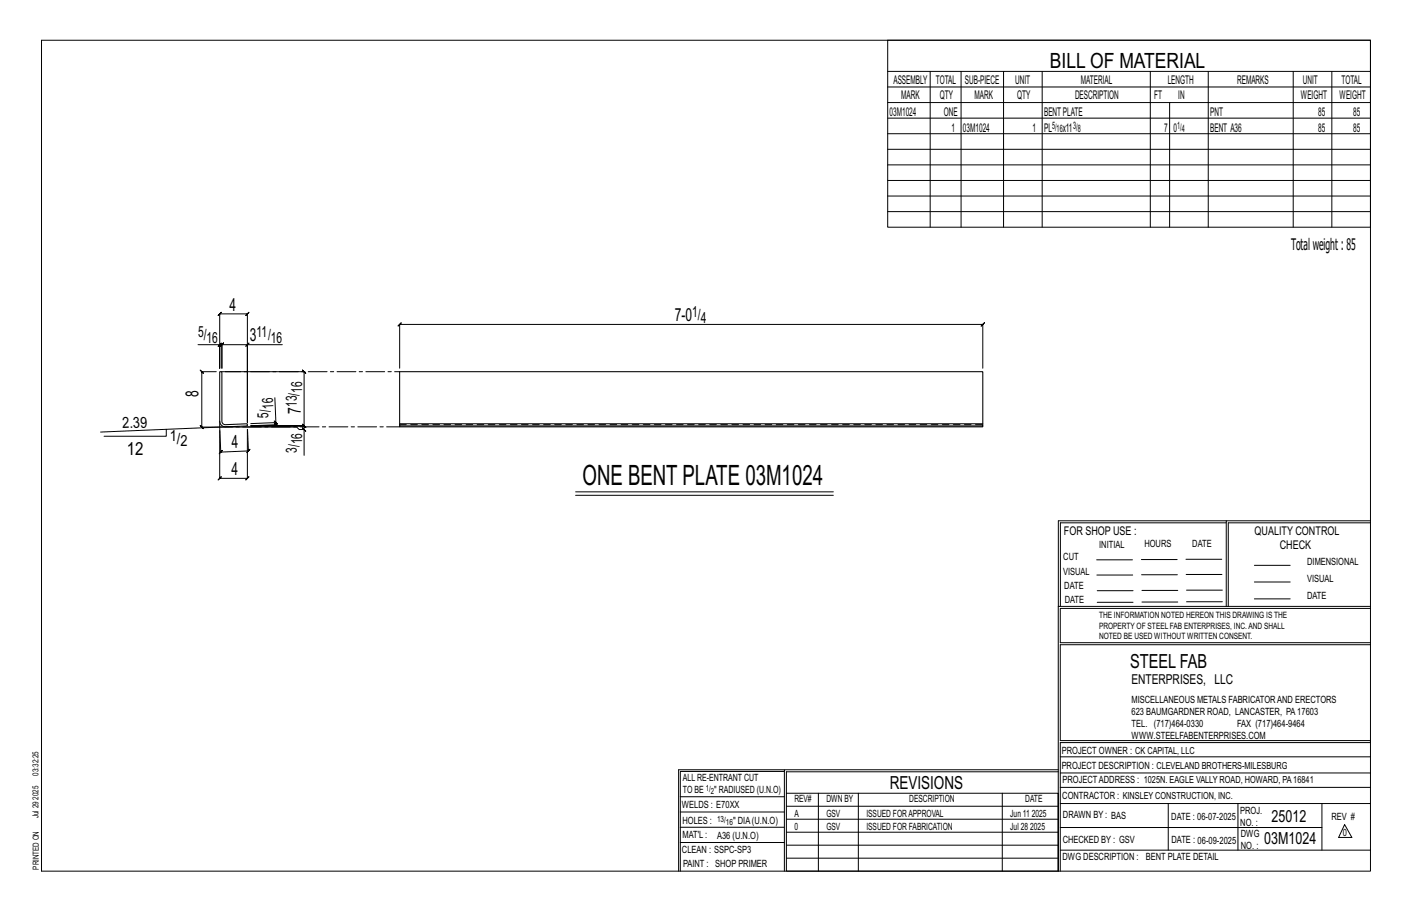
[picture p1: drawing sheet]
<svg xmlns="http://www.w3.org/2000/svg" width="432mm" height="279mm" viewBox="0 0 432 279" stroke-linecap="round" stroke-linejoin="round" font-family="sans-serif">
<defs><g id="words">
<text font-size="8.6" x="178.1" y="148.4">ONE BENT PLATE 03M1024</text>
<text font-size="6.4" x="321.1" y="20.7">BILL OF MATERIAL</text>
<text font-size="5.9" x="345.6" y="204.1">STEEL FAB</text>
<g font-size="5.5">
<text x="70.1" y="95">4</text>
<text x="206.4" y="98.2">7-0</text>
<text x="76.4" y="104.4">3</text>
<text x="60.7" y="121.5" transform="rotate(-90 60.7 121.5)">8</text>
<text x="92" y="126.5" transform="rotate(-90 92 126.5)">7</text>
<text x="70.9" y="137.1" transform="rotate(-2 70.9 137.1)">4</text>
<text x="38.8" y="139">12</text>
<text x="70.8" y="145.2">4</text>
<text x="272.2" y="241.1">REVISIONS</text>
</g>
<g font-size="5.1">
<text x="388.9" y="251.3">25012</text>
<text x="386.6" y="258.1">03M1024</text>
</g>
<text font-size="4.9" x="394.8" y="76.4">Totalweight : 85</text>
<g font-size="4.7">
<text x="211.7" y="96.9">1/</text>
<text x="214.3" y="98.6">4</text>
<text x="60.6" y="103.1">5/</text>
<text x="63.2" y="104.8">16</text>
<text x="78.5" y="103.1">11/</text>
<text x="82.8" y="104.8">16</text>
<text x="83.6" y="125.1" transform="rotate(-92 83.6 125.1)">16</text>
<text x="90.8" y="124.5" transform="rotate(-90 90.8 124.5)">13/</text>
<text x="92.4" y="120.1" transform="rotate(-90 92.4 120.1)">16</text>
<text x="37.5" y="131" transform="rotate(-2 37.5 131)">2.39</text>
<text x="82.1" y="127.8" transform="rotate(-92 82.1 127.8)">5/</text>
<text x="51.9" y="134.7">1/</text>
<text x="55.2" y="136.4">2</text>
<text x="92.4" y="135.8" transform="rotate(-90 92.4 135.8)">16</text>
<text x="90.8" y="138.5" transform="rotate(-90 90.8 138.5)">3/</text>
</g>
<text font-size="4.2" x="346" y="209.1">ENTERPRISES, LLC</text>
<g font-size="3.7">
<text x="273.2" y="25.6">ASSEMBLY</text>
<text x="286.2" y="25.6">TOTAL</text>
<text x="295.1" y="25.6">SUB-PIECE</text>
<text x="310.4" y="25.6">UNIT</text>
<text x="330.5" y="25.6">MATERIAL</text>
<text x="357.1" y="25.6">LENGTH</text>
<text x="378.3" y="25.6">REMARKS</text>
<text x="398.4" y="25.6">UNIT</text>
<text x="410.2" y="25.6">TOTAL</text>
<text x="272.1" y="35.5">03M1024</text>
<text x="275.6" y="30.4">MARK</text>
<text x="287.4" y="30.4">QTY</text>
<text x="288.6" y="35.5">ONE</text>
<text x="298" y="30.4">MARK</text>
<text x="311" y="30.4">QTY</text>
<text x="319.3" y="35.5">BENTPLATE</text>
<text x="328.7" y="30.4">DESCRIPTION</text>
<text x="353" y="30.4">FT</text>
<text x="360.3" y="30.4">IN</text>
<text x="370.1" y="35.5">PNT</text>
<text x="397.8" y="30.4">WEIGHT</text>
<text x="403.2" y="35.5">85</text>
<text x="409.6" y="30.4">WEIGHT</text>
<text x="413.8" y="35.5">85</text>
<text x="290.9" y="40.2">1</text>
<text x="294.5" y="40.2">03M1024</text>
<text x="315.8" y="40.2">1</text>
<text x="319.3" y="40.2">PL</text>
<text x="325" y="40.2">x11</text>
<text x="356" y="40.2">7</text>
<text x="358.9" y="40.2">0</text>
<text x="370.1" y="40.2">BENT A36</text>
<text x="403.2" y="40.2">85</text>
<text x="413.8" y="40.2">85</text>
<text x="325.3" y="163.4">FOR SHOP USE :</text>
<text x="383.7" y="163.4">QUALITY CONTROL</text>
<text x="391.4" y="167.8">CHECK</text>
</g>
<g font-size="3.1">
<text x="321.7" y="39.4">5/</text>
<text x="323.1" y="40.5">16</text>
<text x="328.2" y="39.4">3/</text>
<text x="329.6" y="40.5">8</text>
<text x="360" y="39.4">1/</text>
<text x="361.4" y="40.5">4</text>
<text x="336.2" y="167.4">INITIAL</text>
<text x="350" y="167.1">HOURS</text>
<text x="364.6" y="167.2">DATE</text>
<text x="325.2" y="171.3">CUT</text>
<text x="399.8" y="172.8">DIMENSIONAL</text>
<text x="325.1" y="175.8">VISUAL</text>
<text x="399.8" y="177.9">VISUAL</text>
<text x="325.5" y="180">DATE</text>
<text x="325.7" y="184.4">DATE</text>
<text x="399.8" y="183.1">DATE</text>
<text x="346" y="215">MISCELLANEOUS METALS FABRICATORAND ERECTORS</text>
<text x="346" y="218.6">623 BAUMGARDNER ROAD, LANCASTER, PA17603</text>
<text x="346" y="225.8">WWW.STEELFABENTERPRISES.COM</text>
<text x="346" y="222.2">TEL. (717)464-0330</text>
<text x="378.3" y="222.2">FAX (717)464-9464</text>
<text x="324.7" y="230.5">PROJECT OWNER : CK CAPITAL, LLC</text>
<text x="208.8" y="238.8">ALL RE-ENTRANT CUT</text>
<text x="324.7" y="235.1">PROJECT DESCRIPTION : CLEVELAND BROTHERS-MILESBURG</text>
<text x="324.9" y="239.5">PROJECTADDRESS : 1025N. EAGLE VALLY ROAD, HOWARD, PA16841</text>
<text x="208.8" y="242.5">TO BE</text>
<text x="218.4" y="242.5">&quot; RADIUSED (U.N.O)</text>
<text x="242.9" y="245.3">REV#</text>
<text x="252.7" y="245.3">DWN BY</text>
<text x="278.1" y="245.3">DESCRIPTION</text>
<text x="313.5" y="245.3">DATE</text>
<text x="324.9" y="244.2">CONTRACTOR : KINSLEY CONSTRUCTION, INC.</text>
<text x="208.5" y="247">WELDS : E70XX</text>
<text x="208.7" y="251.7">HOLES :</text>
<text x="224.2" y="251.8">&quot; DIA(U.N.O)</text>
<text x="242.9" y="249.9">A</text>
<text x="252.7" y="249.9">GSV</text>
<text x="264.9" y="249.9">ISSUED FORAPPROVAL</text>
<text x="309" y="249.9">Jun 11</text>
<text x="315.5" y="249.9">2025</text>
<text x="325.1" y="250">DRAWN BY : BAS</text>
<text x="358.2" y="250.5">DATE : 06-07-2025</text>
<text x="379.3" y="248.9">PROJ.</text>
<text x="407.2" y="250.5">REV #</text>
<text x="208.7" y="256.3">MAT'L :</text>
<text x="219.3" y="256.4">A36 (U.N.O)</text>
<text x="242.9" y="253.8">0</text>
<text x="252.7" y="253.8">GSV</text>
<text x="264.9" y="253.8">ISSUED FOR FABRICATION</text>
<text x="309" y="253.8">Jul 28</text>
<text x="315" y="253.8">2025</text>
<text x="325" y="257.6">CHECKED BY : GSV</text>
<text x="358.3" y="257.7">DATE : 06-09-2025</text>
<text x="379.3" y="252.5">NO. :</text>
<text x="379.5" y="255.9">DWG</text>
<text x="410.6" y="255.5">0</text>
<text x="208.6" y="260.7">CLEAN : SSPC-SP3</text>
<text x="324.9" y="262.9">DWG DESCRIPTION :</text>
<text x="350.4" y="263">BENT PLATE DETAIL</text>
<text x="379.5" y="259.5">NO. :</text>
<text x="208.9" y="265">PAINT : SHOP PRIMER</text>
</g>
<g font-size="2.7">
<text x="336.1" y="189">THE INFORMATION NOTED HEREON THIS DRAWING IS THE</text>
<text x="336.1" y="195.4">NOTED BE USED WITHOUT WRITTEN CONSENT.</text>
<text x="336.1" y="192.2">PROPERTY OF STEEL FAB ENTERPRISES, INC.AND SHALL</text>
</g>
<g font-size="2.6">
<text x="215.9" y="241.8">1/</text>
<text x="217.4" y="242.7">2</text>
<text x="219.3" y="251.1">13/</text>
<text x="222" y="252.1">16</text>
</g>
<g font-size="2.5">
<text x="11.7" y="237.1" transform="rotate(-90 11.7 237.1)">03:32:25</text>
<text x="11.8" y="244.4" transform="rotate(-90 11.8 244.4)">2025</text>
<text x="11.8" y="250.1" transform="rotate(-90 11.8 250.1)">Jul 29</text>
<text x="11.9" y="265.8" transform="rotate(-90 11.9 265.8)">PRINTED ON</text>
</g>
</g></defs>
<g fill="none" stroke="#000" stroke-width=".31">
<path d="M12.7 12.3h406.4v254h-406.4zM271.5 12.3h147.6v57.2h-147.6zM271.5 21.8h147.6M271.5 26.6h147.6M271.5 31.4h147.6M271.5 36.1h147.6M284.5 21.8v47.7M293.9 21.8v47.7M306.9 21.8v47.7M318.7 21.8v47.7M351.8 21.8v47.7M357.7 31.4v38.1"/>
<path d="M369.5 21.8v47.7M395.5 21.8v47.7M407.3 21.8v47.7M271.5 40.9h147.6M271.5 45.6h147.6M271.5 50.4h147.6M271.5 55.2h147.6M271.5 59.9h147.6M271.5 64.7h147.6M60.6 105.4h6.6v7.2v-16.6l-.5 .5 1-1-.5 .5h8.4l-.5 .5 1-1-.5 .5v33.1v-23.7h10.7M66.1 113.6h-4.4l-.5-.5 1 1-.5-.5v17l-.5-.5 1 1-.5-.5h29l.8 .7h1.5v7.9M66.7 105.9l1-1z"/>
<path d="M67.2 105.4h.7l-.5 .5 1-1-.5 .5v7.2v-7.2l-.5 .5 1-1-.5 .5h7.7M68.9 113.6h24.1l-.5-.5 1 1-.5-.5v16.6l-.5-.5 1 1-.5-.5h-16.3h16.3l-.5-.5 1 1-.5-.5v1.1M75.6 105.4l.5-.5-1 1zM122.2 112.6v-13.4l-.5 .5 1-1-.5 .5h178.3l-.5 .5 1-1-.5 .5v13.4M50.8 131.2v2.2h-19M75.6 131.3v14.9l.5-.5-1 1 .5-.5h-8.4l.5-.5-1 1 .5-.5v-14.6M75.7 131.3l.3 6.5 .4-.5-.9 1.1 .5-.6-8.5 .4 .5-.5-1 1 .5-.5-.3-7.6-36.4 1.5M83.9 128.7l1 1zM84.1 121.6l.3 7.6-7.7 .3M84.4 129.2v.6l-.5-.4 1 .9-.5-.5-7.7 .4M92.5 130.8l1 1zM176 150.4h78.8"/>
<path d="M176 151.4h78.8M375 159.8h-50.7v25.6M375 159.2h-51.3l-.1 107.1M419.1 159.2h-44.1v26.2M419.1 159.8h-43.5v25.6M335.4 171.1h10.9M335.4 175.8h11M349 171h11M349.1 175.7h11M362.7 171h10.9M362.7 175.6h11M383.6 172.8h11"/>
<path d="M383.6 177.9h11M323.7 185.4h95.4M335.5 184.1h11M335.5 180.6h11M349.2 184h11M349.2 180.5h11M362.9 180.4h10.9M362.9 184h10.9M383.6 183.1h11M419.1 186h-94.9v10.5h94.9M419.1 197.1h-94.9v29.3h94.9v.6h-94.9v39.3M239.9 235.8h-31.9v30.5"/>
<path d="M239.9 235.3h-32.4v31M323.6 235.3h-83.7v31M323.6 235.9h-83.1v6.6M324.2 236.3h94.9M324.2 231.4h94.9M208 252.9h31.9M208 257.5h31.9M208 243.6h31.9M208 248.2h31.9M240.5 242.5h83.1v23.8h-83.1zM240.5 258.4h83.1M240.5 254.4h83.1"/>
<path d="M240.5 250.4h83.1M240.5 246.5h83.1M250.3 242.5v23.8M262.5 242.5v23.8M306.5 242.5v23.8M324.2 253h80.1M324.2 245.6h94.9M324.2 259.9h94.9M324.2 240.7h94.9M357.3 245.6v14.3M378.6 245.6v14.3M404.3 245.6v14.3"/>
<path d="M411.2 252.1l2.2 3.9h-4zM240.5 262.3h83.1"/>
</g>
<path d="M67.2 113.6h.7l.1 15.7 1 .5 6.6-.3v.7l-6.6 .3a1.72 1.72 0 0 1-1.8-1.7zM122.2 129.5h178.3v.7h-178.3zM122.2 130.2v.3h178.3v-.3M122.2 129.5v-15.9h178.3v15.9" fill="none" stroke="#000" stroke-width=".32"/>
<path d="M122.2 129.8h178.3" fill="none" stroke="#000" stroke-width=".31" stroke-dasharray="2 1.4"/>
<path d="M67.9 113.6h54.3M67.2 128.8v1.8l55-.1" fill="none" stroke="#000" stroke-width=".31" stroke-dasharray="5.8 1 1 1"/>
<use href="#words"/>
</svg>
